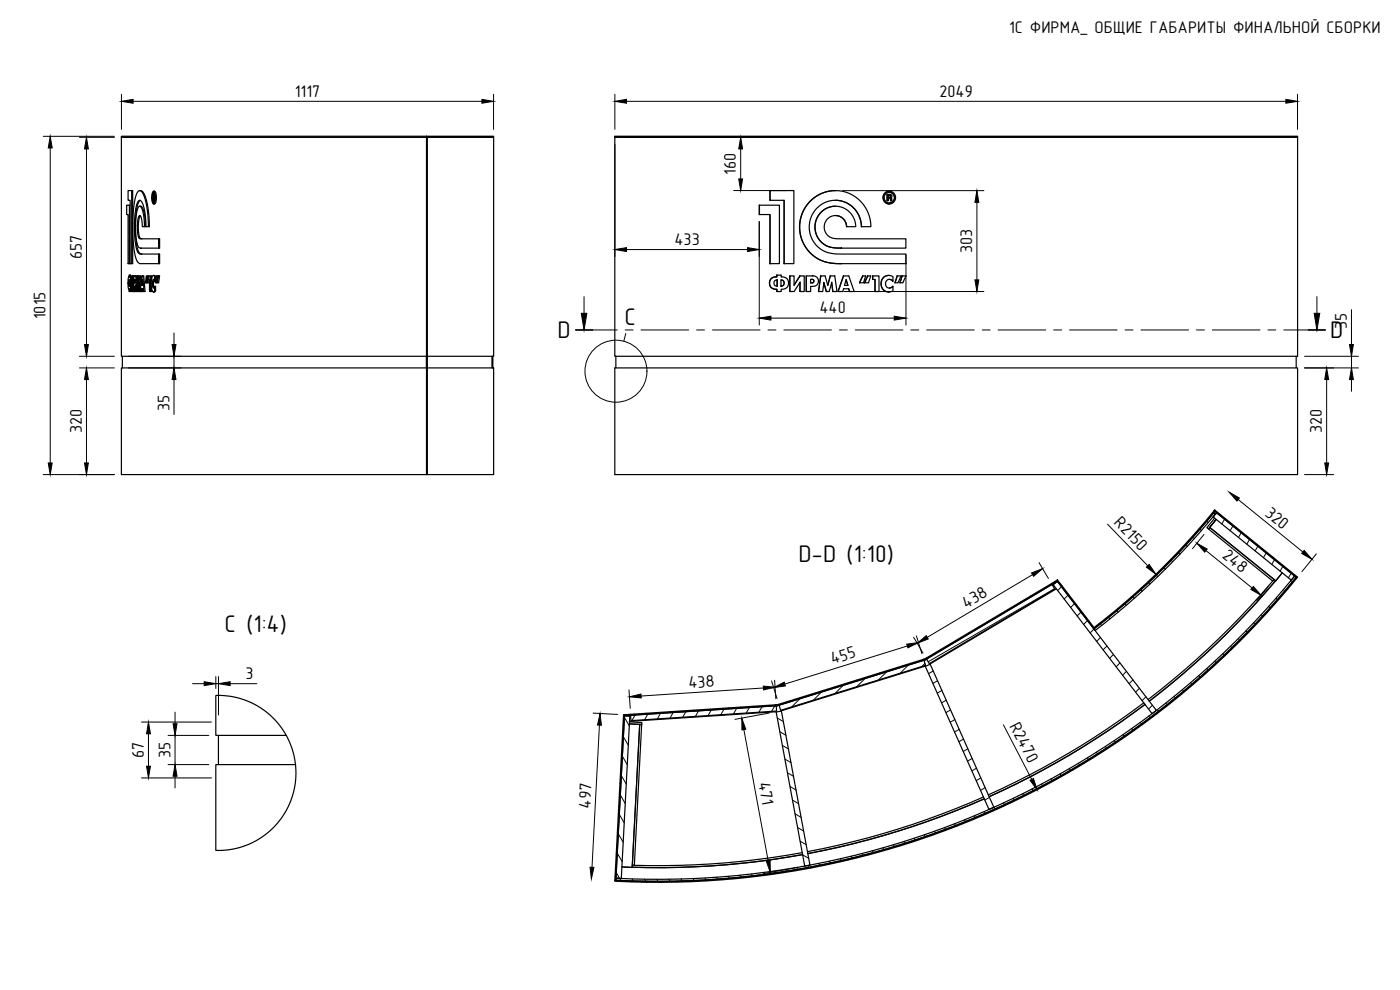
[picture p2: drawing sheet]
<svg xmlns="http://www.w3.org/2000/svg" width="420mm" height="297mm" viewBox="0 0 420 297" stroke-linecap="round" stroke-linejoin="round" font-family="sans-serif">
<defs><g id="words">
<g font-size="7.2">
<text x="167.3" y="101.5">D</text>
<text x="187.4" y="97.6">C</text>
<text x="399.2" y="101.5">D</text>
<text x="239.6" y="168.5">D-D (1:10)</text>
<text x="67.4" y="189.6">C (1:4)</text>
</g>
<g font-size="5.1">
<text x="302.8" y="9.9">1С ФИРМА_ ОБЩИЕ ГАБАРИТЫ ФИНАЛЬНОЙ СБОРКИ</text>
<text x="88.5" y="29">1117</text>
<text x="281.9" y="29">2049</text>
<text x="220.9" y="52.5" transform="rotate(-90 220.9 52.5)">160</text>
<text x="24.5" y="77.7" transform="rotate(-90 24.5 77.7)">657</text>
<text x="202.4" y="73.5">433</text>
<text x="291.8" y="76" transform="rotate(-90 291.8 76)">303</text>
<text x="13.7" y="95.8" transform="rotate(-90 13.7 95.8)">1015</text>
<text x="245.9" y="94.1">440</text>
<text x="404.2" y="98.8" transform="rotate(-90 404.2 98.8)">35</text>
<text x="50.8" y="123.3" transform="rotate(-90 50.8 123.3)">35</text>
<text x="24.5" y="130" transform="rotate(-90 24.5 130)">320</text>
<text x="396.7" y="130" transform="rotate(-90 396.7 130)">320</text>
<text x="379.4" y="154.4" transform="rotate(39 379.4 154.4)">320</text>
<text x="334.1" y="157" transform="rotate(46 334.1 157)">R2150</text>
<text x="366.6" y="167.2" transform="rotate(39 366.6 167.2)">248</text>
<text x="289.9" y="182.7" transform="rotate(-31 289.9 182.7)">438</text>
<text x="73.6" y="203.7">3</text>
<text x="249.9" y="199.3" transform="rotate(-17 249.9 199.3)">455</text>
<text x="206.7" y="206.5" transform="rotate(-4 206.7 206.5)">438</text>
<text x="302.9" y="217.8" transform="rotate(63 302.9 217.8)">R2470</text>
<text x="43.2" y="227.5" transform="rotate(-90 43.2 227.5)">67</text>
<text x="51.1" y="227.4" transform="rotate(-90 51.1 227.4)">35</text>
<text x="227.6" y="235" transform="rotate(80 227.6 235)">471</text>
<text x="177.2" y="242.6" transform="rotate(-87 177.2 242.6)">497</text>
</g>
</g></defs>
<!-- layer: Visible -->
<g fill="none" stroke="#000" stroke-width=".36">
<path d="M36.4 41.2h91.8v65.7h-.2v-65.7zM36.4 41.2v65.7h91.6M38.4 57.2h1.1v21.9h-.4v-19h-.7zM39.5 57.2h.3v21.9h-.3M41.5 57.4l.6-.2 .4 .3 1.1 2.4 .7 3.8 .2 4.3h-.7l-.1-2.8-.5-3.1-.7-1.6-.4-.4h-.3l-.5 .6-.4 1.1-.5 4.6v4.6l.6 3.6 .4 1.1 .6 .5h5.6v2.9h-5.7l-.7-.6-.5-1.4-.7-4.7-.1-7.2 .6-5.4 .5-1.7zM41.9 57.2l.6 .1 .5 .5 1.1 3 .6 4.6 .1 2.6h-.3M45.9 58.3l.4 .2v1.7l-.2-.8-.2 .8zM45.9 57.8h.4l.2 1.2v1.2l-.4 .7-.3-.3-.1-.8zM45.9 57.5l.5 .1 .2 1.2v1.5l-.5 .9-.3-.4-.2-1.3v-1.3zM46 58.6l.2 .1-.1 .5zM46.1 57.4l.6 .2 .2 1.3-.2 2-.2 .3h-.4M46.1 58.3h.4"/>
<path d="M46.2 59.3l.3 .1M46.2 57.8l-.2 .5M46.3 59.8h.2M128 40.9h20.1v.3h-20.1zM128 40.9h-91.6v.3M128.2 41.2h19.9v65.7h-19.9zM184.5 41.2h204.9v65.7h-204.9zM184.5 40.9h204.9v.3h-204.9zM231.1 57.2h.1M231.1 57.2v2.9M231.1 57.2h7.2v21.9h-2.9v-19h-4.3zM250.7 57.2l-2.1 .2-2.1 .7-2.1 1.2-1.7 1.5-1.4 1.9-1 2.5-.3 1.9v2.1l.5 2.5 .7 1.5 1.1 1.7 1.9 2 1.8 1 1.8 .7 2.9 .5h1.9"/>
<path d="M266.3 58.3h1l.3 .3 .1 .4-.3 .3 .2 .2 .1 .7h-.4v-.6l-.3-.2h-.4v.8h-.3zM266.3 58.3v1.9M266.6 58.6h.6l.1 .5-.7 .1zM266.8 59.4l.4 .2 .1 .6M266.8 57.4l-1.1 .4-.7 1.3 .1 .9 .4 .6 .6 .5 .7 .1M266.8 57.4h.1M266.9 58.6l.4 .2-.1 .3-.3 .1M266.9 57.7l.9 .3 .6 1.2-.3 1.1-.5 .4-.7 .2M38 61.6h.8v17.5h-.4v-14.7h-.4zM38.8 79.1h.3M38.8 61.6h.3M41.6 62.1l.5-.2 .7 1.3 .4 2.2 .2 2.6h-.7l-.2-2.2-.3-.9-.3-.2-.4 .7-.3 1.9 .1 2.3 .3 1.6 .6 .5h5.4v2.8l-5.6-.1-.6-.6-.5-2.1-.2-3.7 .2-3.8z"/>
<path d="M41.8 71.5h.3M41.9 61.9l.7 .2 .6 1.6 .4 3.4v.9h-.2M42.1 64.7l-.5 1.7v3l.3 1.8 .3 .4 .5 .1M42.1 60.1l-.6 .8-.5 1.7-.3 3.7-.1 3.1 .7 5.3 .4 1.1 1 .4M46.2 60.2h-.2l.2 .6M46.3 60.2h.2M47.6 71.7h.3v2.8h-.3M47.6 76.2h.3v2.9h-.3M227.9 61.6h6v17.5h-2.8v-14.7h-3.2zM227.9 61.6v2.8M231.1 79.1h.1M231.1 64.4v14.7"/>
<path d="M231.1 60.1h.1M235.3 60.1l.1 19M243 60.6l2.2-1.9 2.7-1.1 2.3-.4 3.2 .3 2.7 1.2 1.9 1.5 1.8 2.1 1.3 3.2 .3 2.5h-2.8l-.3-2.1-.8-1.8-1.7-2.1-1.6-1.1-2.1-.7-1.7-.1-1.8 .3-2.1 .9-1.5 1.3-1.2 1.7-.8 2.4-.1 1.9 .3 1.8 .8 1.9 1 1.3 1.7 1.4 1.8 .8 2.5 .4h20.9v2.9h-21.2l-3.3-.6-2.2-1-1.9-1.5-1.6-2-1.1-2.3-.5-2.3v-2.3l.4-2.4 1-2.1zM246.3 63.8l.9-.8 1.5-.8 1.4-.3 1.7 .1 1.5 .5 1.4 .9 .8 .8 .9 1.6 .4 2.2h-2.7l-.5-1.7-1.3-1.2-1.8-.4-1.6 .5-1.2 1.4-.3 1.8 .5 1.7 1.3 1.1 2.5 .5h20.2v2.8l-20.8-.1-2.9-.6-1.3-.8-1.1-1.2-.7-1.2-.4-1.5-.1-1.6 .3-1.3 .5-1.1zM247.9 73.7h.1M250.7 64.7l1.1 .2 1.1 .6 .9 1.2 .3 1.3M250.7 60.1l1.3 .1 1.7 .5 1.5 .8 1.1 1.1 1.6 2.4 .7 3M250.7 61.9l-2.5 .5-1.3 .8-.9 .8-1.1 2.2-.3 1.3v1.5l.9 2.5 1.8 1.8 1.9 .9 3.3 .3M252.5 74.5h.1M266.8 61.2h.1M267.3 60.2h.1M38.7 84v1.9z"/>
<path d="M38.7 82.5h.2l.3 1.6v1.9l-.3 1.5h-.2l-.3-1.9zM38.9 84v1.9zM38.9 83.1h.4M38.9 82.5h.3v.6M39.2 86.8v.7h-.3M39.3 86.7l-.4 .1M39.3 82.8h.2v2.8l.3-2.8h.3v4.7h-.3v-2.8l-.3 2.8h-.2zM39.5 82.8l.3 .1M39.8 87.3l-.3 .2M40.1 82.8h.1M40.2 82.8l.5 .1 .2 1.2-.2 1.5-.3 .3v1.6h-.2zM40.4 83.8l.2 .2-.1 .9z"/>
<path d="M40.5 82.8l.5 .2M40.7 85.9v1.6h-.6M40.9 85.9h-.4M41 82.8h.3l.1 2.8 .2-2.8h.3l.1 4.7h-.2l-.1-2.8-.2 2.8h-.1l-.2-2.8-.1 2.8h-.2zM41.1 87.5h.3M41.3 82.8h.3v.4M41.5 87.5h.3M41.9 82.8h.3l.1 2.7M42 87.5h.3M42.5 82.8h.4l.3 4.7h-.3v-.9h-.4l-.1 .9h-.3zM42.7 83.9l.1 1.7h-.3zM42.8 86.6l-.1 .9h-.3"/>
<path d="M42.9 82.8h.2l.4 4.7h-.3M43.9 82.8h.2l-.2 2h-.2zM43.9 84.8h.1M44.1 82.8h.2M44.3 82.8h.2l-.2 2h-.3zM44.5 82.8h.2M44.7 82.8h.5v4.7h-.3zM44.7 83.8l-.1 1h-.3M45.2 82.8h.3v.9M45.5 86.6v.9h-.3M45.9 82.7h.2l.3 .3v1.4l-.2-.5-.2-.1-.2 .9 .2 1.7 .4-.5v1.4l-.3 .3-.5-.4-.2-1.7 .1-1.9zM46 82.6l.6 .2 .1 1"/>
<path d="M46.2 83.9l-.2 1.3 .2 1.1M46.4 85.9h.3v1.4M46.4 83h.3M46.4 84.4h.2M46.4 87.3h.3M46.7 87.3l-.2 .3h-.5M46.8 84.8h.3M47.1 82.8h-.3l-.2 2h.2l.4-2M47.6 82.8h-.4l-.1 2h.2l.3-2h.3l-.3 2h-.3M231.4 83.7l.8-.5 1-.1v-.6h1.3v.6l1 .1 .9 .7 .2 .8-.1 1.1-.6 .7-1.4 .3v.7h-1.3v-.7l-1.4-.3-.7-.7-.1-1.1zM232.5 84.3l.8-.3v1.9l-.9-.4-.1-.8zM233 83.1l-.8 .1-.7 .4-.5 .6-.1 .9 .5 1.1 .7 .5 1 .1 .1 .7"/>
<path d="M233 83.1h.1M233.2 82.5l-.1 .6M233.3 84v1.9M234.4 84l.7 .3 .2 .5-.2 .8-.7 .3M234.4 84l.7 .2 .3 .6-.3 .8-.7 .3zM234.5 83.1h.1M234.5 86.8h.1M237.1 82.8v4.7M238.3 85.6v-2.8h-1.2v4.7h1.2M240.1 84.8v2.7M240.1 82.8l-1.8 2.7M240.1 82.8h1.3v4.7h-1.3v-2.8"/>
<path d="M240.1 82.8l-1.8 2.8M240.1 84.6l-1.7 2.8M241.9 87.5h.1M241.9 82.8h.1M241.9 82.8v4.7M242 82.8l2.7 .1 .6 .4 .3 .6-.1 1.1-.4 .6-.8 .3h-1v1.6h-1.3zM243.3 83.8l.9 .2-.1 .8-.8 .1zM243.6 83.8l.4 .1 .2 .3v.4l-.6 .3M245.6 87.5h1.3M246.3 82.8l-.7 4.6M246.4 82.7l-.7 4.7M247.2 84.9l.8 2.6h.8"/>
<path d="M247.2 84.7l.8 2.8M247.3 84.8l-.4 2.6M249.2 82.7l-.8 2.9-.8-2.8h-1.3M249.6 84.8l.3 2.6M249.6 84.7l.4 2.7M249.6 84.7l-.7 2.7M249.9 87.5h1.3M250.5 82.8l-1.3-.1-.8 2.8M250.5 82.7l.7 4.7M253.2 86.6l1.5 .1 .3 .8M253.2 82.8l-1.7 4.7M253.2 86.6l-.3 .9h-1.4"/>
<path d="M253.9 84l.5 1.6M253.9 83.9l.6 1.7h-1.1zM254.7 86.7l.2 .8h1.4M256.3 87.4l-1.6-4.6h-1.6l-1.6 4.6M257.9 84.8h1.2l.7-2.1-.9 .1-.9 2M258.9 82.8l-1 2M260.4 82.8h.9l-.7 2h-1.2l1-2.1-.9 2.1M261.9 82.8h1.9v4.7h-1.2v-3.7h-.7zM261.9 82.8v1M262.6 87.5h.1M262.6 83.8v3.7M265 83.5l.6-.6 .8-.2 1.6 .3v1.4l-.7-.5-.7-.1-.5 .4-.3 .8 .1 .8 .5 .5 .7 .1 .9-.5v1.4l-1.6 .3-.7-.3-.7-.6-.5-1.4 .1-1.1z"/>
<path d="M266.7 82.6l-1.1 .3-.7 .6-.4 .7-.1 1.1 .2 .9 .6 .9 .8 .4 .8 .1M266.9 83.8l1.1 .6M268 85.9l-1.1 .5M269.2 82.8l-.6 2M269.2 82.8h1.2l-.9 2h-.9M269.3 82.8l-.7 2M270.7 82.7l1.2 .1-.9 2h-1zM270.8 82.7l-.7 2.1M36.7 106.9v3.5M128 106.9v3.5M128 110.4h.2v32h-.2zM128 110.4h-91.6v32h91.6"/>
<path d="M128.2 110.4h19.9v32h-19.9zM128.2 106.9v3.5M147.7 106.9v3.5M147.9 106.9v3.5M184.5 110.4h204.9v32h-204.9zM184.8 106.9v3.5M389 106.9v3.5M363.1 158.2l19.8 16.1 1.9-2.4a243.6 243.6 0 0 1-39.9 38.5 241.8 241.8 0 0 0 37.9-36.1l-.4-.4a241.8 241.8 0 0 1-37.8 36M363.1 158.2l19.3 15.7-.4 .4-19.3-15.6zM364 155.1h.1M364.5 155.5l-2.3 2.8 .5 .4 2.3-2.9-1.9 2.4M364.6 153l24.6 20-.2 .2-24.6-19.9z"/>
<path d="M365.1 153.8l23.4 19-1 1.3-23.5-19zM315.9 175.2l1.2-1 .2 .2-1.2 1zM315.9 175.2l-.2 .2M316.1 175.4l1.2-1 29.7 38.8-1.2 .9zM317 176.7l-37.8 22.6M317.1 174.2l.3-.2 10.9 14.3-.2 .2zM317.4 174l-1.8 1.1M388.3 173.1v.1M277.2 197.8l.4-.1 .1 .3-.4 .1M277.7 199.9l-43.2 13.4M277.7 199.9l1.5-.6 19.1 42.9-1.5 .7zM277.9 197.5l-.3 .2 .1 .3 .4-.3-.8 .4"/>
<path d="M277.9 197.5l37.7-22.4 .1 .3-37.6 22.3zM278.1 197.7l37.6-22.3 .8 1.3-37.6 22.4zM328.1 188.5a213.1 213.1 0 0 0 36.3-35.2l.2 .1a215.7 215.7 0 0 1-36.3 35.3zM328.3 188.7a215.5 215.5 0 0 0 36-34.9l.5 .3a216.8 216.8 0 0 1-36.1 35.1zM187.1 214.5h.3l-2.6 49.6h-.3zM187.4 214.8h1.6l-2.5 48.8-1.7-.1zM187.4 214.5l1.6 .1v.2h-1.6zM188.9 216.6l3.7 .2v.6l-3.7-.2 3.1 .1-2.3 43-3.1-.2 3.1 .1a243 243 0 0 0 51.2-3.8 241.9 241.9 0 0 1-51.2 3.8l.1-.6a242 242 0 0 0 51-3.8M189.2 214.3l43.7-2.8 .1 .3-43.7 2.8zM189.2 214.3l-2.1 .2M189.3 214.6l43.7-2.8 .1 1.5-43.7 2.9zM189.3 214.6h-.3"/>
<path d="M192 217.3l.6 .1-2.2 42.2h-.6zM232.9 213.6l-44 2.8M232.9 213.6l1.6-.3 8.6 46.3-1.6 .3zM232.9 211.5l.4-.1 .1 .3-.4 .1M233.7 211.3l43.5-13.5 .1 .3-43.5 13.5zM233.7 211.3l-.4 .1 .1 .3 .4-.1-.8 .2M233.8 211.6l43.5-13.5 .5 1.5-43.5 13.5zM343.3 210.9a242.6 242.6 0 0 1-46.7 27.6M343.6 211.4a242.4 242.4 0 0 1-46.7 27.6M64.8 229.4h23.9l.1 3.7-.6 4.2-1.3 3.9-2.2 3.9-2.3 2.9-3 2.6-3.5 2.1-3.8 1.5-3.7 .8-3.6 .2zM65.6 220.6v8.8M85.9 220.6l-1.4-2.2-2.1-2.6-2.5-2.2-2.6-1.8-3-1.4-3.1-1.1-3.9-.6h-2.5v11.9h21.1l1.7 3.8 1.1 5"/>
<path d="M295.1 239.1a241.7 241.7 0 0 1-52.8 16.4M295.4 239.7a243.6 243.6 0 0 1-53 16.4M184.5 264.1a246.8 246.8 0 0 0 204.7-91.1l.2 .2a247 247 0 0 1-204.9 91.2zM184.8 263.5a246.2 246.2 0 0 0 203.7-90.7l.5 .4a246.8 246.8 0 0 1-204.2 90.9z"/>
<circle cx="266.9" cy="59.3" r="1.58"/>
<circle cx="267" cy="59.3" r="1.88"/>
</g>
<g fill="#000">
<circle cx="38.7" cy="83.1" r=".18"/>
<circle cx="38.7" cy="86.8" r=".18"/>
<circle cx="38.9" cy="85.9" r=".18"/>
<circle cx="38.9" cy="84" r=".18"/>
<circle cx="40.4" cy="87.5" r=".18"/>
<circle cx="42.3" cy="87.5" r=".18"/>
<circle cx="364.8" cy="154.1" r=".18"/>
<circle cx="187.8" cy="214.8" r=".18"/>
<circle cx="185.3" cy="263.5" r=".18"/>
</g>
<!-- layer: FD_Dimensions -->
<g fill="none" stroke="#000" stroke-width=".3">
<path d="M36.4 28.3v10.5M39.9 30.4h104.7M148.1 28.3v10.5M184.5 28.3v10.5M188 30.4h197.9M389.4 28.3v10.5M13 40.9h21.3M15.1 44.4v94.5M23.8 41.2h10.5M26 44.7v58.7M184.5 43.3v33.7M186.6 41.2h37.8"/>
<path d="M220.2 57.2h16M222.3 44.7v9M252.8 57.2h42.5M188 74.9h36.4M227.9 66.5v31M271.9 76.5v21M293.2 60.7v23.3M52.2 99.9v3.5M231.4 95.4h37M253.3 87.5h42M405.6 92.9v10.5M23.8 110.4h10.5"/>
<path d="M23.8 106.9h10.5M26 113.9v25M38.5 110.4h15.8M38.5 106.9h15.8M52.2 106.9v3.5M52.2 113.9v10.5M391.5 110.4h16.2M391.5 106.9h16.2M398.1 113.9v25M405.6 106.9v3.5M405.6 113.9v3.5M13 142.4h21.3"/>
<path d="M332.4 157.3l12.1 12.5M371.6 149.9l19.4 15.7M391.5 142.4h8.7M309.9 172.4l-31.6 18.8M311.8 168.8l2.8 4.8M361.3 160.3l-3.4 4.3M361.9 165.2l13.9 11.2M380.6 176l-3.4 4.2M395.1 166.2l-4.4 5.3M272.3 193.8l-36.8 11.5M274.2 191.2l2.8 4.7M275 190.8l1.7 5.3"/>
<path d="M42.5 216.6h21M52.5 213.7v3.5M57.8 205.1h3.5M64.8 203v3.6M64.8 205.1h.8M65.6 203v11.6M69.1 205.1h8M178 214l7.4 .4M179.9 217.6l-2.2 42.6M188.8 207l.3 5.5M223.2 218.9l7.3 39.4M229.1 206.4l-36.7 2.4"/>
<path d="M230.9 213.9l-10.3 1.9M231.6 204.3l1.6 5.3M232.5 204.1l.3 5.5M301.1 217.5l8.5 16.3M42.5 233.4h21M44.6 220.2v9.7M50.4 220.6h12.3M50.4 229.4h12.3M52.5 220.6v8.8M52.5 232.9v3.5M239.5 260.2l-10.4 1.9"/>
</g>
<g fill="#000" stroke="#000" stroke-width=".3">
<path d="M36.4 30.4l3.5-.6v1.2zM144.6 29.8l3.5 .6-3.5 .6zM184.5 30.4l3.5-.6v1.2zM385.9 29.8l3.5 .6-3.5 .6zM15.1 40.9l.6 3.5h-1.2zM26 41.2l.5 3.5h-1.1zM221.7 53.7h1.2l-.6 3.5zM222.3 41.2l.6 3.5h-1.2zM184.5 74.9l3.5-.6v1.2zM224.4 74.3l3.5 .6-3.5 .6zM293.2 57.2l.6 3.5h-1.2zM227.9 95.4l3.5-.5v1.1z"/>
<path d="M268.4 94.9l3.5 .5-3.5 .6zM292.6 84h1.2l-.6 3.5zM26 110.4l.5 3.5h-1.1zM25.4 103.4h1.1l-.5 3.5zM51.6 103.4h1.2l-.6 3.5zM52.2 110.4l.6 3.5h-1.2zM398.1 110.4l.6 3.5h-1.1zM405.6 110.4l.6 3.5h-1.2zM405 103.4h1.2l-.6 3.5zM14.5 138.9h1.2l-.6 3.5zM25.4 138.9h1.1l-.5 3.5zM397.6 138.9h1.1l-.6 3.5z"/>
<path d="M368.9 147.7l3.1 1.7-.8 .9zM309.6 171.9l3.3-1.3-2.7 2.3zM344 170.2l.9-.8 2 2.9zM359.2 163l3.1 1.7-.8 1zM376.1 176l2.4 2.6-3.1-1.7zM391.4 165.1l2.3 2.7-3-1.7zM272.1 193.3l3.5-.5-3.1 1.6zM275.3 193l2.7-2.3 .6 1zM51.9 217.2h1.2l-.6 3.4zM61.3 204.5l3.5 .6-3.5 .6zM65.6 205.1l3.5-.6v1.2zM180.1 214.1l.4 3.5-1.2-.1z"/>
<path d="M188.9 209.1l3.5-.9v1.2zM222.6 215.5l1.2 3.3-1.1 .2zM229.1 205.9l3.5 .3-3.4 .8zM232.2 206.3l3.2-1.6 .3 1.1zM44.6 216.6l.5 3.6h-1.1zM44 229.9h1.1l-.5 3.5zM52.5 229.4l.6 3.5h-1.2zM309.1 234.1l1.1-.5 1 3.3zM230 258.4l1.1-.2 .1 3.6zM177.1 260.2l1.1 .1-.7 3.4z"/>
</g>
<!-- layer: Detail Boundary -->
<g fill="none" stroke="#000" stroke-width=".3">
<path d="M187.8 100.1l-.6 2.3"/>
<circle cx="184.9" cy="111.4" r="9.3"/>
</g>
<!-- layer: Hatching -->
<g fill="none" stroke="#000" stroke-width=".3">
<path d="M360.1 158.8l.4 .4M362.2 156.4l.4 .4M364.2 153.9l.4 .4M364.8 154.2l-.6 1M367.5 155.8l-.8 1.4M370 157.8l-.8 1.4M372.5 159.9l-.8 1.4M309.4 178.7l.3 .2M312.5 176.9l.3 .2M316.5 176.6l-37.9 22M317.1 174.2l1.6 1.6M318.6 176.1l-1.2 1.1"/>
<path d="M320.5 178.6l-1.1 1.1M340 179.1l.4 .4M342.4 177l.4 .4M344.7 174.8l.4 .4M347 172.6l.4 .4M349.3 170.4l.4 .4M351.5 168.1l.4 .5M353.7 165.8l.4 .5M355.9 163.5l.4 .4M358 161.2l.4 .4M375 161.9l-.8 1.4M377.5 163.9l-.8 1.4"/>
<path d="M380 165.9l-.8 1.4M381.8 167l2.1 2.1M382.5 167.9l-.8 1.4M383 179.4l.3 .5M385 170l-.8 1.4M385.2 176.9l.3 .5M387.3 174.3l.4 .5M387.5 172l-.8 1.4M270.9 199.8l.2 .2M272.6 199.5l-2.4 2.5M274.3 198.7l.3 .3M277.6 199.1l-.9 .8"/>
<path d="M278.2 197.3l.2 .2M281.3 195.5l.3 .2M284.4 193.6l.3 .2M287.5 191.8l.3 .1M290.7 189.9l.3 .2M293.8 188.1l.3 .1M296.9 186.2l.3 .2M300 184.3l.3 .2M303.2 182.5l.3 .1M306.3 180.6l.3 .2M322.5 181.1l-1.2 1.2M324.4 183.7l-1.1 1.1"/>
<path d="M326.3 186.2l-1.1 1.2M328.3 188.8l-1.1 1.1M330.2 187.2l.4 .4M330.2 186.8l-1.7 1.7M330.3 191.3l-1.2 1.1M332.2 193.8l-1.1 1.2M332.7 185.2l.4 .5M334.2 196.4l-1.2 1.1M335.2 183.2l.4 .4M336.1 198.9l-1.1 1.2M337.6 181.2l.4 .4M364.6 198.3l.3 .6"/>
<path d="M367 196.1l.3 .5M369.3 193.9l.4 .5M371.7 191.5l.3 .6M374 189.2l.3 .5M376.3 186.8l.3 .6M378.5 184.4l.3 .5M380.8 181.9l.3 .6M187.4 215.3l1.5 2.5M187.4 214.6l.3 .2M190.5 214.2l.1 .3M190.6 214.5l-.9 1.7M194 214l.2 .3"/>
<path d="M194.4 214.3l-.9 1.6M197.5 213.8l.2 .3M198.2 214l-.9 1.7M201.1 213.5l.1 .3M202 213.8l-.9 1.6M204.6 213.3l.2 .3M205.8 213.5l-.9 1.7M208.1 213.1l.2 .3M209.7 213.3l-1 1.6M211.7 212.8l.1 .3M213.5 213l-1 1.7M215.2 212.6l.2 .3"/>
<path d="M217.3 212.8l-1 1.6M218.7 212.4l.2 .3M221.1 212.5l-1 1.7M222.2 212.1l.2 .3M224.9 212.3l-1 1.6M225.8 211.9l.2 .3M228.7 212l-.9 1.7M229.3 211.7l.2 .3M232.5 211.8l-.9 1.7M232.9 211.5l.1 .2M233.3 215.4l1.8 1.1M234 219.5l1.9 1.1"/>
<path d="M236.6 210.4l.3 .2M240.1 209.7l-2.5 2.4M240.1 209.3l.2 .3M243.5 208.3l.2 .2M246.5 207.6l-2.4 2.5M246.9 207.2l.2 .3M250.3 206.1l.3 .3M253.1 205.6l-2.5 2.4M253.7 205.1l.3 .2M257.2 204l.2 .3M259.6 203.6l-2.4 2.4M260.6 203l.3 .2"/>
<path d="M264 201.9l.3 .2M266.1 201.6l-2.4 2.4M267.5 200.8l.2 .3M280.1 201.3l-1.4 .8M281.4 204.2l-1.4 .8M282.7 207.2l-1.4 .8M284 210.1l-1.4 .8M285.3 213l-1.4 .8M286.6 215.9l-1.4 .8M287.9 218.8l-1.4 .8M338.1 201.5l-1.2 1.1M339.6 218.6l.3 .5"/>
<path d="M340 204l-1.1 1.1M341.9 206.5l-1.1 1.2M342.2 216.7l.3 .6M343.9 209.1l-1.1 1.1M344.8 214.8l.3 .6M345.8 211.6l-1.1 1.2M347.3 212.9l.3 .5M349.9 210.9l.3 .6M351.7 210.3l-1.8 1.8M352.4 208.9l.3 .6M354.9 206.9l.3 .5M357.3 204.8l.3 .5"/>
<path d="M359.8 202.7l.3 .5M362.2 200.5l.3 .6M186.2 238.6l1.4 2.5M186.4 234.5l-.3 .6M186.5 232.7l1.5 2.6M186.8 227.5l-.4 .6M186.8 226.9l1.5 2.6M187.1 221.1l1.5 2.5M187.1 220.6l-.3 .5M234.8 223.7l1.8 1M235.6 227.8l1.8 1M236.3 231.9l1.8 1"/>
<path d="M237.1 236l1.8 1M289.2 221.7l-1.4 .9M290.5 224.7l-1.4 .8M291.8 227.6l-1.4 .8M293.1 230.5l-1.4 .8M294.4 233.4l-1.4 .8M295.7 236.3l-1.4 .8M296.9 239.3l-1.3 .8M304.1 239.5l.3 .6M306.9 238.1l.3 .6M309.8 236.7l.2 .5M312.6 235.9l-.8 .7"/>
<path d="M312.6 235.2l.3 .5M315.4 233.7l.3 .5M318.2 232.2l.3 .5M320.9 230.6l.3 .5M322.7 230.2l-.8 .9M323.6 229l.3 .5M326.4 227.4l.3 .5M329.1 225.7l.3 .5M331.7 224l.3 .5M334.4 222.2l.3 .5M334.8 222.6l-1 1.1M337 220.4l.3 .5"/>
<path d="M185.3 256l1.4 2.6M185.3 255.5l-.3 .6M185.6 250.2l1.4 2.5M185.7 248.5l-.4 .6M185.9 244.4l1.4 2.5M186 241.5l-.3 .6M237.8 240.1l1.9 1M238.6 244.2l1.8 1M239.4 248.3l1.8 1.1M240.1 252.4l1.9 1M240.9 256.5l1.8 1M242.4 259.7l.3 .5"/>
<path d="M245.7 259l.3 .6M248.9 258.4l.4 .5M249.1 258.9l-.4 .4M252.2 257.6l.3 .6M254.9 257.6l-.4 .4M255.4 256.9l.3 .5M258.6 256.1l.3 .5M260.9 256.1l-.4 .4M261.8 255.3l.3 .5M265 254.4l.3 .5M267.2 254.4l-.5 .4M268.1 253.5l.3 .5"/>
<path d="M271.2 252.5l.3 .5M273.7 252.3l-.5 .5M274.3 251.5l.3 .5M277.4 250.5l.3 .5M280.4 249.4l.3 .5M280.5 250l-.5 .5M283.5 248.3l.3 .5M286.5 247.1l.3 .6M287.7 247.3l-.6 .5M289.5 246l.3 .5M292.4 244.8l.3 .5M295.3 244.2l-.6 .5"/>
<path d="M295.4 243.5l.3 .5M298.3 242.2l-.5 .3M298.3 242.2l.3 .5M301.2 240.9l.3 .5M303.6 240.4l-.7 .7M184.9 262.5l-.3 .5M185 261.8l1.3 2.4M185.6 264.1l-.3 .3M189.7 263.7l.4 .6M189.9 264.3l-.3 .3M193.4 263.8l.4 .6M194.3 264.4l-.3 .3"/>
<path d="M197.1 263.8l.3 .6M198.8 264.4l-.3 .3M200.7 263.8l.4 .6M203.3 264.4l-.3 .3M204.4 263.7l.3 .6M208 264.2l-.4 .3M208 263.6l.3 .6M211.5 263.4l.4 .6M212.7 264l-.3 .3M215.1 263.2l.3 .6M217.5 263.6l-.3 .3M218.6 262.9l.3 .6"/>
<path d="M222.1 262.6l.3 .6M222.5 263.2l-.4 .3M225.5 262.2l.3 .6M227.5 262.6l-.3 .3M228.9 261.8l.4 .6M232.3 261.3l.3 .6M232.7 261.9l-.3 .3M235.7 260.8l.3 .6M238 261.1l-.3 .3M239.1 260.3l.3 .5M243.5 260.1l-.4 .4"/>
</g>
<!-- layer: Section Lines -->
<path d="M172.8 99h5M392.7 99h5" fill="none" stroke="#000" stroke-width=".51"/>
<g fill="none" stroke="#000" stroke-width=".3">
<path d="M175.3 89v5M177.8 99h7.5M187.6 99h2.4M192.4 99h14.3M209.1 99h2.3M213.8 99h14.3M230.5 99h2.4M235.2 99h14.3M251.9 99h2.4M256.7 99h14.3M273.3 99h2.4M278.1 99h14.3"/>
<path d="M294.8 99h2.4M299.6 99h14.2M316.2 99h2.4M321 99h14.3M337.7 99h2.3M342.4 99h14.3M359.1 99h2.4M363.8 99h14.3M380.5 99h2.4M385.3 99h7.4M395.2 89v5"/>
</g>
<path d="M174.5 94h1.6l-.8 5zM394.4 94h1.7l-.9 5z" fill="#000" stroke="#000" stroke-width=".3"/>
<use href="#words"/>
</svg>
